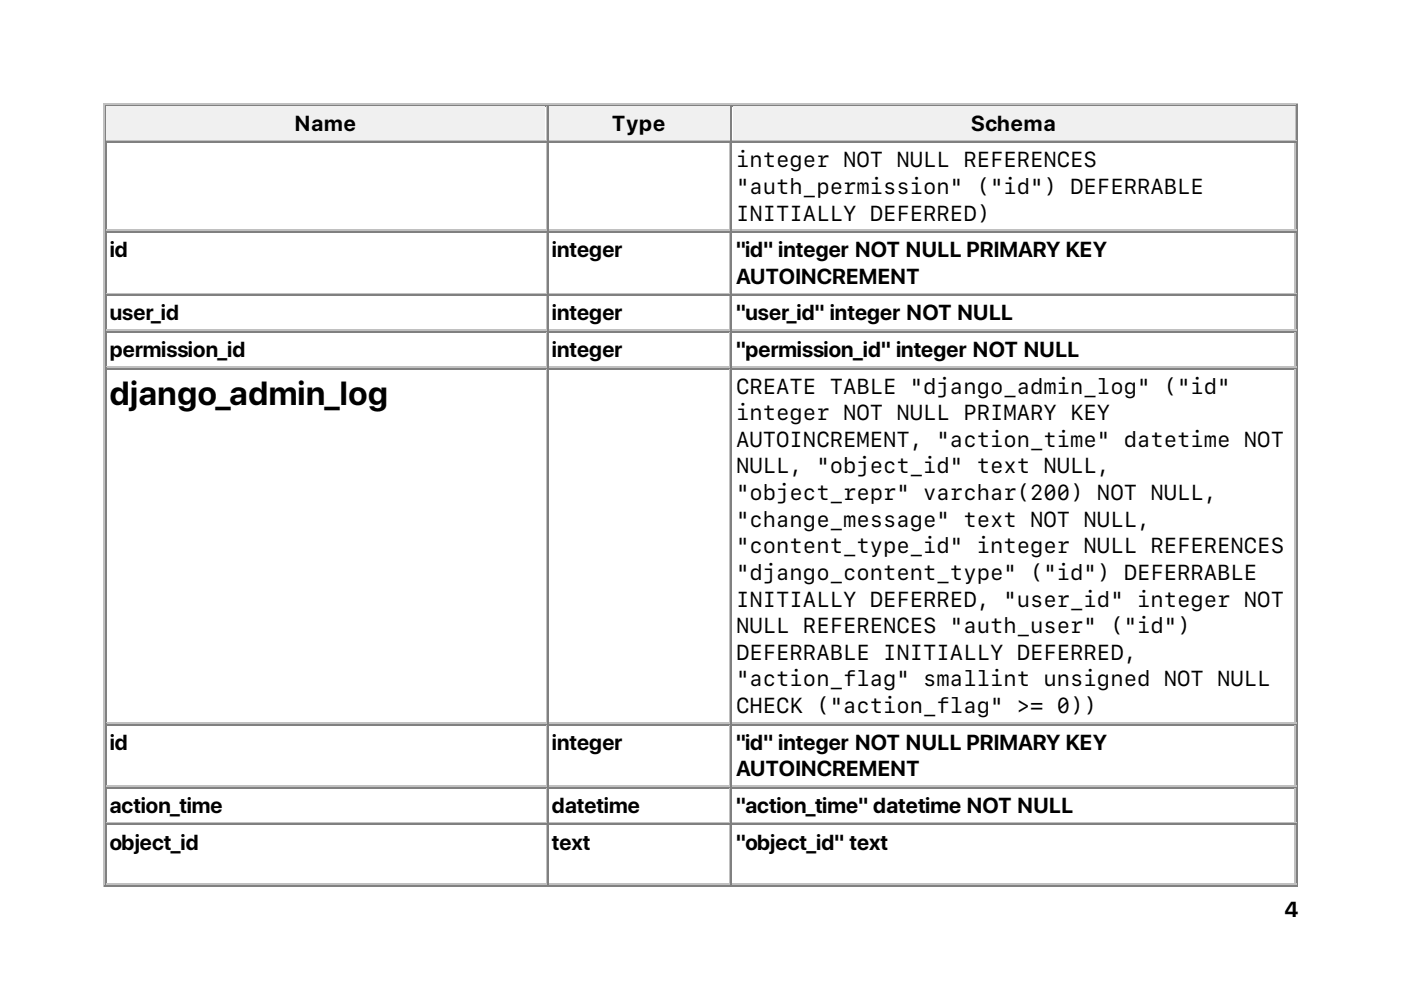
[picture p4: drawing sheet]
<svg xmlns="http://www.w3.org/2000/svg" width="297mm" height="210mm" viewBox="0 0 297 210" stroke-linecap="round" stroke-linejoin="round" font-family="sans-serif">
<defs><g id="words">
<text font-size="7.1" x="23.3" y="85.8">django_admin_log</text>
<g font-size="4.6">
<text x="62.5" y="27.7">Name</text>
<text x="129.8" y="27.7">Type</text>
<text x="205.9" y="27.7">Schema</text>
<text x="156.1" y="35.5">integer NOT NULL REFERENCES</text>
<text x="156.1" y="41.1">&quot;auth_permission&quot; (&quot;id&quot;) DEFERRABLE</text>
<text x="156.1" y="46.8">INITIALLY DEFERRED)</text>
<text x="23.3" y="54.5">id</text>
<text x="117" y="54.5">integer</text>
<text x="156.1" y="54.5">&quot;id&quot; integer NOT NULL PRIMARY KEY</text>
<text x="156.1" y="60.2">AUTOINCREMENT</text>
<text x="23.3" y="67.9">user_id</text>
<text x="117" y="67.9">integer</text>
<text x="156.1" y="67.9">&quot;user_id&quot; integer NOT NULL</text>
<text x="23.3" y="75.7">permission_id</text>
<text x="117" y="75.7">integer</text>
<text x="156.1" y="75.7">&quot;permission_id&quot; integer NOT NULL</text>
<text x="156.1" y="83.5">CREATE TABLE &quot;django_admin_log&quot; (&quot;id&quot;</text>
<text x="156.1" y="89.1">integer NOT NULL PRIMARY KEY</text>
<text x="156.1" y="94.7">AUTOINCREMENT, &quot;action_time&quot; datetime NOT</text>
<text x="156.1" y="100.4">NULL, &quot;object_id&quot; text NULL,</text>
<text x="156.1" y="106">&quot;object_repr&quot; varchar(200) NOT NULL,</text>
<text x="156.1" y="111.7">&quot;change_message&quot; text NOT NULL,</text>
<text x="156.1" y="117.3">&quot;content_type_id&quot; integer NULL REFERENCES</text>
<text x="156.1" y="123">&quot;django_content_type&quot; (&quot;id&quot;) DEFERRABLE</text>
<text x="156.1" y="128.6">INITIALLY DEFERRED, &quot;user_id&quot; integer NOT</text>
<text x="156.1" y="134.3">NULL REFERENCES &quot;auth_user&quot; (&quot;id&quot;)</text>
<text x="156.1" y="139.9">DEFERRABLE INITIALLY DEFERRED,</text>
<text x="156.1" y="145.5">&quot;action_flag&quot; smallint unsigned NOT NULL</text>
<text x="156.1" y="151.2">CHECK (&quot;action_flag&quot; &gt;= 0))</text>
<text x="23.3" y="158.9">id</text>
<text x="117" y="158.9">integer</text>
<text x="156.1" y="158.9">&quot;id&quot; integer NOT NULL PRIMARY KEY</text>
<text x="156.1" y="164.6">AUTOINCREMENT</text>
<text x="23.3" y="172.4">action_time</text>
<text x="117" y="172.4">datetime</text>
<text x="156.1" y="172.4">&quot;action_time&quot; datetime NOT NULL</text>
<text x="23.3" y="180.1">object_id</text>
<text x="117" y="180.1">text</text>
<text x="156.1" y="180.1">&quot;object_id&quot; text</text>
<text x="272.3" y="194.4">4</text>
</g>
</g></defs>
<path d="M22 21.9v166.1M22.2 22h253M22.6 29.8h93.5M115.9 22.6v7" fill="none" stroke="#c0c0c0" stroke-width=".35"/>
<path d="M22.4 22.2v7.8M22.6 22.4h93.5M275 22.2v165.5M22.2 187.9h253" fill="none" stroke="#808080" stroke-width=".35"/>
<g fill="#f0f0f0">
<path d="M22.6 22.6h93v7h-93z"/>
<path d="M62.4 23.3h13.2v5.4h-13.2z"/>
</g>
<path d="M116.2 22.2v7.8M116.4 22.4h38.5" fill="none" stroke="#808080" stroke-width=".35"/>
<path d="M116.4 29.8h38.5M154.7 22.6v7" fill="none" stroke="#c0c0c0" stroke-width=".35"/>
<g fill="#f0f0f0">
<path d="M116.3 22.6h38.4v7h-38.4z"/>
<path d="M129.5 23.3h11.4v5.4h-11.4z"/>
</g>
<path d="M155 22.2v7.8M155.2 22.4h119.6" fill="none" stroke="#808080" stroke-width=".35"/>
<path d="M155.2 29.8h119.6M274.6 22.6v7" fill="none" stroke="#c0c0c0" stroke-width=".35"/>
<g fill="#f0f0f0">
<path d="M155.4 22.6h119.1v7h-119.1z"/>
<path d="M205.7 23.3h18v5.4h-18z"/>
</g>
<g fill="none" stroke="#808080" stroke-width=".35">
<path d="M22.4 30v157.7M22.6 30.2h93.5M116.2 30v157.7M116.4 30.2h38.5M155 30v157.7M155.2 30.2h119.6M22.6 49.2h93.5M116.4 49.2h38.5M155.2 49.2h119.6M22.6 62.6h93.5M22.6 70.4h93.5M22.6 78.1h93.5"/>
<path d="M116.4 62.6h38.5M116.4 70.4h38.5M116.4 78.1h38.5M155.2 62.6h119.6M155.2 70.4h119.6M155.2 78.1h119.6M22.6 153.6h93.5M116.4 153.6h38.5M155.2 153.6h119.6M22.6 167h93.5M22.6 174.8h93.5M116.4 167h38.5"/>
<path d="M116.4 174.8h38.5M155.2 167h119.6M155.2 174.8h119.6"/>
</g>
<g fill="none" stroke="#c0c0c0" stroke-width=".35">
<path d="M115.9 30.3v18.4M154.7 30.3v18.4M274.6 30.3v18.4M22.6 48.9h93.5M115.9 49.4v12.7M116.4 48.9h38.5M154.7 49.4v12.7M155.2 48.9h119.6M274.6 49.4v12.7M22.6 62.3h93.5M22.6 70h93.5M22.6 77.8h93.5"/>
<path d="M115.9 62.8v7M115.9 70.6v7M115.9 78.3v74.8M116.4 62.3h38.5M116.4 70h38.5M116.4 77.8h38.5M154.7 62.8v7M154.7 70.6v7M154.7 78.3v74.8M155.2 62.3h119.6M155.2 70h119.6M155.2 77.8h119.6"/>
<path d="M274.6 62.8v7M274.6 70.6v7M274.6 78.3v74.8M22.6 153.3h93.5M115.9 153.8v12.7M116.4 153.3h38.5M154.7 153.8v12.7M155.2 153.3h119.6M274.6 153.8v12.7M22.6 166.7h93.5M22.6 174.4h93.5M115.9 167.2v7.1"/>
<path d="M115.9 175v12.3M116.4 166.7h38.5M116.4 174.4h38.5M154.7 167.2v7.1M154.7 175v12.3M155.2 166.7h119.6M155.2 174.4h119.6M274.6 167.2v7.1M274.6 175v12.3M22.6 187.5h93.5M116.4 187.5h38.5M155.2 187.5h119.6"/>
</g>
<use href="#words"/>
</svg>
